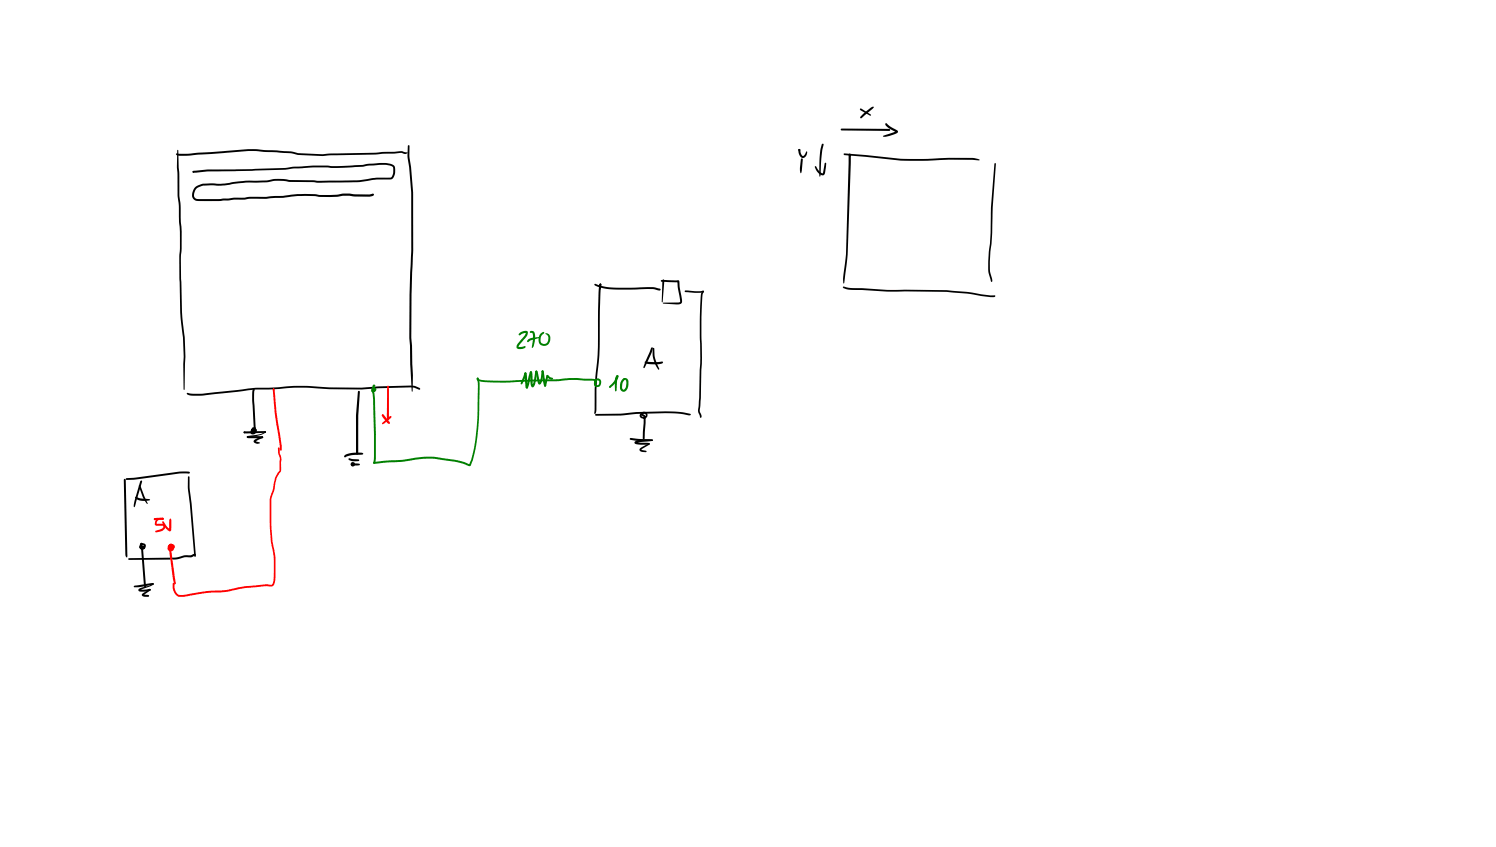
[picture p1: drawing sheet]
<svg xmlns="http://www.w3.org/2000/svg" width="449mm" height="254mm" viewBox="0 0 449 254" stroke-linecap="round" stroke-linejoin="round" font-family="sans-serif">
<g fill="#000">
<path d="M52.8 46.1h4l17.8-1.4 8.4 .4 4.4 .3 2 .5 7.3 .4 2.5-.3 13.3-.2 7.9-.5 1.9 .5-.7 .4-1.2-.4-7.8 .5-13.4 .3-2.5 .2-7.3-.3-2.2-.6-4.2-.2-8.5-.4-19.4 1.4a2.87 2.87 0 0 1-2.3-.4zM53.3 44.9l.5 7.1v6.7l.4 2.6 .3 8.2-.2 8.6 .3 15.5 .8 7.6 .2 5.6-.4 10.2-.1-.2v-9.9l-.2-5.7-.8-7.6-.3-15.5 .2-8.6-.4-7.9-.3-2.9-.2-8.5 .1-5.1zM122.4 43.6h.3l.1 .2v3.1l.5 3.2 .6 7.8v17.2l-.5 13.3v12.9l.5 11.2-.3 5-.6-8.2-.2-8v-12.9l.6-13.3-.1-17.4-.6-7.5-.5-3.3zM178.3 85.2l.1-.1a22.5 22.5 0 0 0 9.4 1.2l8.1-.2 2 .4 .3 .3-.4 .3-1.8-.4a97.4 97.4 0 0 1-14.5-.2l-2.4-.6-.7-.3zM179.9 85.1l.5 .2-.3 1.6-.3-.9zM180 85l.4 .3-.2 .3-.4-.3zM179.8 85.2l.3-.2 .3 .3-.5 10.6a95.3 95.3 0 0 1-.8 17.2l-.2 9.8-.1 .8-.4 .5-.2-.2 .2-7.2 .7-8a86.4 86.4 0 0 0 .3-12.9l.1-8.2zM198.3 84l5.3 .1 1 5.7a1.17 1.17 0 0 1-.3 1.3 1.17 1.17 0 0 1-1.3 .2l-4.2-.4 5.2-.3-.7-4.7-.1-1.4 .2 .1-4.9-.1zM198.8 83.9h.4l.1 .2-.7 6.6zM205.4 87.2l3.9 .1 1.6-.1 .3 .2-.8 .4h-2l-2.8-.2-.2-.2zM210.7 87.2l.5 .2-.4 .6a92.6 92.6 0 0 0-.3 15.1v5.9l-.4 12.7a3.7 3.7 0 0 0 .4 3.2l-.4 .4-.2-.4a4 4 0 0 1-.3-3.3l.4-12.6v-5.9a65.7 65.7 0 0 1 .5-15.4zM56.1 117.9l.1-.1a17.5 17.5 0 0 0 6.9 0l13.6-1.5 7.3-.2a65.6 65.6 0 0 1 14.8 .1l9.7 .1 4.9-.4 9.8-.3 1.4 .2 1.5 .8-.3 .3-1.4-.6-1.2-.1-9.8 .2-4.9 .4-9.7-.1a65.8 65.8 0 0 0-15-.1l-7.1 .2a157.4 157.4 0 0 1-18.7 1.9h-.4a1.76 1.76 0 0 1-1.6-.7z"/>
<path d="M75.9 116.8l.2-.2 .3 .3-.2 3.2 .5 8.3-.3 .3-.3-.4-.5-8.2 .1-2.7zM193.4 108.5l3.7 .1 1.5-.2 .3 .3a4.5 4.5 0 0 1-3.6 .5 1.8 1.8 0 0 1-1.9-.7zM195.3 104.3l.3-.2 .2 .4a23.6 23.6 0 0 1-2.6 5.9l-.2-.3zM195.8 104.4l.4 .1 .2 2.5 1.4 3.6-.2 .3-.9-1.3-.8-2.2zM73.1 129.5l6.4-.2 .3 .2-.3 .3-5.4 .2-.9-.1zM73.1 129.4h.5l-.1 .5h-.4zM74.1 130.8h4.5l.4 .3-.3 .3h-4.3l-.3-.1zM74.1 130.8l.5 .2-.1 .3-.5-.2zM75.7 128.3l.3-.2a.36 .36 0 0 1 .5 .1 .36 .36 0 0 1-.1 .5h-.4l-.2 .5 .2-.4 .1 .2-.4 .7 .5-.2 .3-.4-.1-.3a.44 .44 0 0 1 .7 .1 .44 .44 0 0 1-.2 .6 .97 .97 0 0 1-1 .9 .97 .97 0 0 1-.9-1 .97 .97 0 0 1 .9-1 .66 .66 0 0 1 .6 .9 .66 .66 0 0 1-.9 .4 .94 .94 0 0 1 .1-1.4zM76.2 132l1.2-.7 1.5-.4-.1 .5-2.2 1v-.1l1.4 .5-.7 .3a.8 .8 0 0 1-.9-.2 .8 .8 0 0 1-.2-.9zM79.4 129.4l.2-.1 .2 .3-.3 .2zM74.1 130.9l4.2-.8 1.3-.8 .2 .3-1.3 .7-1.9 .5-2.3 .5z"/>
<path d="M178.6 124.2l21-.8a25.9 25.9 0 0 1 7.4 .7l.3 .2-.7 .3-2.7-.5-4.3-.2-8.7 .2-4.8 .5-7.3 .1zM189 131.4l6.6 .4 .3 .2-.3 .2h-4.4l-2.1-.3-.2-.2zM192.5 123.6l.2-.1 .3 .3-.5 .7v.3l.6 .2 .5-.2v-.6l-.4-.2-.3 .2 .7 .6a11.1 11.1 0 0 1-.2 4.7v2l-.3 .3-.3-.3v-2a10.1 10.1 0 0 0 .2-4.5l-.4-.3a.79 .79 0 0 1 0-1.1 .79 .79 0 0 1 1.2 0l.4 .6-.1 .8-.6 .5h-1a.86 .86 0 0 1-.6-.7 .86 .86 0 0 1 .2-.8zM192 134.4l2.7-1.5 .2 .2-2.6 1.7 1.5 .4 .2 .2-.2 .2-1.3-.1a.6 .6 0 0 1-.6-.4 .6 .6 0 0 1 .1-.7zM194.4 133.1l.3-.2 .2 .2-.2 .3zM190.4 132.4l1.7-.4 3.5-.2 .3 .2-.3 .2-4.8 .6v-.2l3.8 .2 .3 .3-.2 .2-3.7-.1-.6-.3zM37.2 143.7l.2-.1 .3 .3 .5 22.7-.1 .6-.3-.3-.2-.7zM37.8 143.5l15.9-2.1h3l.3 .3-.3 .3h-2.9l-13.8 1.9h-2zM40.6 149l4.4 .9-.3 .2-1.9 .1a2.99 2.99 0 0 1-2.3-1zM41.7 145.5l.4 .1 2.2 5.3-.1 .2-1.4-2.1zM42.1 144.3l.3-.2 .2 .3-2.3 7.7-.2-.6 .3-1.4zM56.4 142.9l.4 .2 .1 3.6 .6 4.2 1.3 15.8-.3 .3-.2-.3-1.4-15.7-.5-4.2z"/>
<path d="M38.5 167.5l13.9-.3 2.9-.7h1.9a1.23 1.23 0 0 1 1.6-.1l-.5 .3a2.23 2.23 0 0 1-2 .4h-1l-2.9 .7-13.7 .1-.2-.1zM40.3 175.6l5.3-.8 .5 .3-.2 .3-4.5 .7h-1.2l-.1-.2zM42.2 162.9l.3-.1 .2 .2-.3 .7-.3-.3zM42.2 162.9h.4l.1 .2-.2 1.1h.5l.2-.6-.5-.1-.2 .6 .4 .1-.1-.1 1.1 11.7-.3 .4-.3-.2-.2-1-.8-10.8 .2-.5a.6 .6 0 0 1 .9 .5 .6 .6 0 0 1-.9 .6 .95 .95 0 0 1-.4-1.6 .95 .95 0 0 1 1.6 .3 .95 .95 0 0 1-1 1.3h-.3a1.13 1.13 0 0 1-.2-1.9zM43.2 175.9l.4-.2 .2 .2-.2 .3zM42.7 178.1l2.2-1.5 .3 .2-.1 .3-2 1.4v-.3l1.4 .2 .2 .3v.2l-1.8-.1-.4-.4zM41.6 176.6l3.2-1 1.1-.7 .2 .4-.7 .4-3.4 1.3v-.2l2.9-.2 .3 .3-.3 .2a3.6 3.6 0 0 1-3.4-.1zM45.9 174.9l.2 .2-.2 .3-.2-.3z"/>
<circle cx="78.7" cy="131.1" r=".28"/>
<circle cx="44.9" cy="176.9" r=".26"/>
</g>
<g fill="#f00">
<path d="M50.6 163.4a.97 .97 0 0 1 1.3-.2 .97 .97 0 0 1 .3 1.3l-.5 .2a.82 .82 0 0 1-1.1-.7 .82 .82 0 0 1 1-.9v.6l-.5-.2 .3 .5h.4l-.7-.2-.2 .7 .5 .2 .3-.4-.6 .2 .2-.3 1.5 10.7-.3 .3-.3-.2-.3-1.3-1.3-9.3a.82 .82 0 0 1 .8-.7 .82 .82 0 0 1 .8 .6 1.04 1.04 0 0 1-1.5 .8 1.04 1.04 0 0 1-.1-1.7z"/>
<path d="M46.2 155.5l.4-.1 .1 .5-.4 .1z"/>
<path d="M46.2 155.5h.5v.3l-.5 .1z"/>
<path d="M46.4 155.4l2.4-.1 .3 .3-.3 .3-2.4 .1-.3-.3z"/>
<path d="M48.5 155.5l.3-.2 .3 .4-.3 .2z"/>
<path d="M46.9 155.7l.9-.4a.73 .73 0 0 1 1.2 .5l-1.5 .2-.6 1.1h1.9l.6 .3a1.12 1.12 0 0 1-.6 1.7l-2.2 .5 .2-.5 1.7-.5 .5-.6-.3-.3h-1.6a.74 .74 0 0 1-.7-.5 .74 .74 0 0 1 .2-.8z"/>
<path d="M48.7 156.4h.4l.9 1.5 1 .8-.3 .2 .1-3 .3-.4 .2 .1 .1 3.1-.2 .6a2.36 2.36 0 0 1-2-1.6l-.6-1.1z"/>
<path d="M81.9 116.6l.3-.1 .2 .3 .5 6.9 1.6 9.9v1.3l-.3 .3-.2-.3-1.6-11.2z"/>
<path d="M51.9 174.9l.4 .1-.2 .4-.2-.2z"/>
<path d="M51.9 174.9h.3l.1 .4h-.3z"/>
<path d="M83.4 134.2h.2l.3 .2v1.5l.5 1.5-.1 3.8-1.4 2.3-.6 3.4-.6 1.8a38.6 38.6 0 0 0-.3 9l.4 4.7a32.1 32.1 0 0 1 .5 12.8l-.4 .5-.5 .2-2-.1-5.8 .5-5.7 1.2-6 .3-5.8 1a3.3 3.3 0 0 1-3.3-.4 4 4 0 0 1-.9-3.4l.3-.1 .2 .3a2.68 2.68 0 0 0 1.6 3.2h1.2l6.6-1.1 6-.4 5.7-1.1 6-.6 2 .1a1.9 1.9 0 0 0 .6-2 30.2 30.2 0 0 0-.9-10.8l-.3-5.1a35.1 35.1 0 0 1 .3-8.9l.6-1.7 .7-3.5 1.3-2.2 .2-3.4-.6-1.7z"/>
<circle cx="82.1" cy="116.8" r=".32"/>
</g>
<path d="M107.4 117.3h.5l.1 .2-.5 7v11.5l-.4 .3-.3-.3v-11.3zM103.5 136.5a8.5 8.5 0 0 1 5.4-.6l.1 .2-.4 .2a13.7 13.7 0 0 0-5.3 .8zM104.6 137.5l2.9 .3 .3 .2-.3 .3h-.8a2.76 2.76 0 0 1-2.2-.6zM105.5 139h2.2l.3 .3-.3 .2-1.6 .1a.45 .45 0 0 1-.5-.2 .45 .45 0 0 1-.1-.4z" fill="#000"/>
<circle cx="105.8" cy="139.2" r=".71" fill="#000"/>
<g fill="#008000">
<path d="M111.9 115.4l.4-.1 .3 .3-.4 .2h.1v.7l-.2-.1-.3 .7 .6-.3 .1 .1-.3 .5 .3 2.4 .3 16.9-.3 2.1-.3 .3-.3-.3 .3-1.6v-7l-.4-12a1.22 1.22 0 0 1 .5-1.8 .59 .59 0 0 1 .6 .7 .59 .59 0 0 1-.8 .5 .79 .79 0 0 1-.8-.7 .79 .79 0 0 1 .7-.9 .48 .48 0 0 1 .6 .5 .48 .48 0 0 1-.7 .4 .48 .48 0 0 1-.2-.7z"/>
<path d="M112 138.6h.5l-.1 .4-.4-.1z"/>
<path d="M112 138.6l8.5-.7 6.4-.9h2.9l7 .9 2.4 .6 1.7 .7-.2 .1 .1-.3a33.7 33.7 0 0 0 2.2-11.3l.3-11.8-.2-2.6 .4 .1 .3 1.2a88.3 88.3 0 0 1-1.7 22.4l-.5 1.6a1.09 1.09 0 0 1-.9 1.2l-3.8-1.2-7.1-1h-2.8l-6.5 .9-7.6 .6-.9-.1z"/>
<path d="M143.2 113.2l.4 .3-.2 .3-.4-.3z"/>
<path d="M143.1 113.3h.4v.4h.2a37.2 37.2 0 0 0 11.2 .3l13.2-.4a24.3 24.3 0 0 1 7.2 0h2.5l.8 .1 .3 .3-.3 .3-3.3-.2a34 34 0 0 0-7.9 .2l-12.5 .3a34.3 34.3 0 0 1-11.5-.4l-.4-.4z"/>
<path d="M178.4 113.8h.4v.4h-.4z"/>
<path d="M178.4 113.8l.5 .1-.1 1.5h.7l.2-.5v-.6l-.7-.2-.2 .3 .3 .3a.53 .53 0 0 1-.8 0 .53 .53 0 0 1 .1-.8l.5-.4h.6a1.37 1.37 0 0 1 .9 1.2 1.37 1.37 0 0 1-.8 1.3 1 1 0 0 1-1.5-1.1z"/>
<path d="M185 112.6a.59 .59 0 0 1 .5 .4 .59 .59 0 0 1-.2 .7l-1.3 1.8-.9 .8h-.4v-.5l1.8-1.9 .4-1 .1 .1z"/>
<path d="M184.9 112.6l.3-.1 .3 .3-.3 .3 .2-.1-.3 .9-.2 3.3-.2 .2-.2-.2-.1-2.8 .1-1z"/>
<path d="M186.9 113.5l.3-.1 .3 .3-.8 1.6-.1 1.1 .4 .4a.79 .79 0 0 0 .7-.8l.2-1.3-.3-.8a.3 .3 0 0 1-.4-.3 .3 .3 0 0 1 .5-.2l.5 .3 .3 .6a2.99 2.99 0 0 1-.9 3 1.11 1.11 0 0 1-1.6-1.1l.1-1.6z"/>
</g>
<g fill="#f00">
<path d="M116.2 115.7h.3l.1 .2 .1 10-.3 .3-.4-.3z"/>
<path d="M114.6 124.4l.4-.1 .1 .4h-.5z"/>
<path d="M114.6 124.3h.4l1.9 2.3v.4a2.54 2.54 0 0 1-1.9-1.6l-.5-.8z"/>
<path d="M114.7 126.8l2.6-2.1 .2 .3-.2 .3-1.5 1.3a1.02 1.02 0 0 1-1.2 .5z"/>
</g>
<g fill="#000">
<path d="M252.2 38.6l14.3 .1 .5 .3-.3 .3-14.3-.2-.2-.3zM258.9 34.1l2.5-2 .5-.1 .2 .1-3.6 3.3h-.4v-.4zM258 32.6h.3l3 1.9-.3 .2-3-1.7zM265.6 37l.2-.1 1.4 1.1 1.9 1.1 .3 .4-.3 .4-1 .5-3.1 .6-.2-.1 .2-.2 3.8-1.4v.3a6 6 0 0 1-3.3-2.3zM57.8 51.4l.2-.1 .3 .3-.4 .2zM57.9 51.3l4.5-.5 13.1-.1 10-.3 2.4-.4 5.9-.3 9.3 .1 5.6-.3 5.2-.6h2.1l1.9 .5a1.33 1.33 0 0 1 .6 1.6 2.58 2.58 0 0 1-1.2 2.8h-4.3l-5 .8-3.1 .1-9.6 .1-8.4-.2-1.1-.3a15.4 15.4 0 0 0-6.1 .4h-5.9l-7.6 1h-5.3l-2 1-.6 1.2-.1 1 .3 .5 .6 .3h6.5l9.3-.7h4.9l5.1-.3 5.4-.5a14.7 14.7 0 0 1 5.4 .2h5.4l1.8-.4h1.9l1.7 .3h4.3l1.1-.2 .3 .3-.2 .3-1.2 .3-8.1-.3a25.7 25.7 0 0 1-7.9 .2l-5.5-.1-4.4 .5-5.1 .3h-4.9l-9.3 .7h-5.9a1.98 1.98 0 0 1-2-1.1 1.98 1.98 0 0 1 .3-2.2l.9-1.2 2-.7h5.4l8.5-.9a24.2 24.2 0 0 0 7.1-.5h2.9l2.1 .3 8.4 .2 11.5-.1 6.1-.8h4.2l.4-.3a4 4 0 0 0 .4-2.9l-1.1-.5-2.7-.2-9.3 .8-5 .2-6-.2-5.9 .3-2.4 .4-10 .3-13.1 .2-3.6 .4-1-.1zM57.8 51.3h.4l.1 .3-.4 .1zM239.6 44.8l.4 .1v.3l-.5-.1zM239.6 44.7h.3l.1 .5h-.4zM239.6 44.7h.4l.2 1.4 .6 .7a1.28 1.28 0 0 0 1-1.3l.2-.1a1.27 1.27 0 0 1-.2 1.5 1.27 1.27 0 0 1-1.5 .3 2.64 2.64 0 0 1-.7-2.5zM240.3 47.6h.4l.1 .2-.3 3.3-.3 .9-.3-1.6zM244.4 50l.2-.2 .2 .1 .9 1.4 1.1 .7 .6-3.1 .2-.2 .2 .3-.3 2.8a.94 .94 0 0 1-.8 .8 .94 .94 0 0 1-1-.5l-.8-.9z"/>
<path d="M246.5 43.3l.3-.2 .3 .2a49.2 49.2 0 0 0-1.1 9.6l-.1 .1a30.1 30.1 0 0 1 .2-8.1zM253.1 46.1l6.6 .4 10.5 1.1 21.5-.2 1.7 .3 .5 .3-9.4-.1-6.3 .3h-8.1l-16.8-1.7zM254.7 46.2l.5 .1v.6l-.4-.1zM254.6 46.3l.3-.2 .3 .3-.9 29.8-1.2 8.8a15.1 15.1 0 0 1 .4-6.2l.3-2.6zM298.3 49.1l.2-.2 .2 .2-1 16a50.2 50.2 0 0 1-.6 10.4l-.2 5.4 .8 3.2-.3 .5-1-3.4 .2-5.8a48.4 48.4 0 0 0 .6-10.4v-2.8zM252.9 86l2.2 .4 11 .5 17.9 .1 6.8 .6 3.5 .7 4 .3 .3 .2-.2 .3h-1.3l-7.1-1.1-6.1-.5h-17.8l-10.7-.6-2.4-.5z"/>
<circle cx="254.9" cy="46.4" r=".33"/>
</g>
<g fill="#008000">
<path d="M157.3 111.8h.5v.5l-.4 1.4-1 1.6-.2-.4z"/>
<path d="M157.5 111.7l.4 .3-.2 .3-.4-.3z"/>
<path d="M157.4 111.8l.4-.1 .2 .4 .3 4.3a.53 .53 0 0 1-.6-.1 .53 .53 0 0 1-.1-.6z"/>
<path d="M157.8 116l.3-.1 .2 .5-.4 .1z"/>
<path d="M159 111.4l.2-.1 .4 .4-1 3.9-.2 .7-.4 .2-.3-.3z"/>
<path d="M159 111.4h.5l.1 .4 .3 3.8h-.3l.4-1.1 .6-3.1 .3-.3 .3 .4-.3 1.2a4.4 4.4 0 0 1-1 3.4h-.4l-.3-.7z"/>
<path d="M160.7 111.2h.4l.2 .4 .7 3.2h-.3l.6-1.8a2.17 2.17 0 0 1 .4-1.9l.3 .5a5.2 5.2 0 0 1-1 3.7h-.4l-.2-.4z"/>
<path d="M162.5 111.2l.3-.1 .2 .5h-.3z"/>
<path d="M162.5 111.2l.2-.1 .4 .3 .7 4.2-.3 .3-.3-.2-.3-1z"/>
<path d="M164 112.5l.2-.1 .3 .3-.7 3-.3 .2-.3-.3z"/>
<path d="M164 112.5h.3l1 .7a.38 .38 0 0 1 .4 .2 .38 .38 0 0 1-.1 .5l-1.1-.4-.5-.6z"/>
<path d="M155.7 100.1a1.97 1.97 0 0 1 2.6-.5l-.3 1.3-2.5 3.1h1a.84 .84 0 0 1 1.2 .1 2.16 2.16 0 0 1-2.7 .3l-.1-.6a5.5 5.5 0 0 1 2-2.6l.8-1.5 .2 .2-1 .1-1 .6-.3-.3z"/>
<path d="M159.1 99.3a1.1 1.1 0 0 1 1.2 .2 1.1 1.1 0 0 1 .2 1.2l-.4 3.1a.39 .39 0 0 1-.2 .4 .39 .39 0 0 1-.4 0l.3-1.6a4 4 0 0 0-.1-2.7l-.7-.1z"/>
<path d="M158.4 101.8l1.5-.5 1.9-.1-2.7 .9-.7 .5-.3-.3z"/>
<path d="M162.2 100l.7-.5 .3 .1-.1 .4-.3 .3a1.62 1.62 0 0 0 .1 2.8h.2a1.22 1.22 0 0 0 1.3-1.1v-1.2l-.8-.6a.83 .83 0 0 1 1.3 .4 2.04 2.04 0 0 1-.3 2.5 2.04 2.04 0 0 1-2.4 .3 2.49 2.49 0 0 1 0-3.4z"/>
<circle cx="159.3" cy="111.7" r=".32"/>
<circle cx="160.9" cy="111.4" r=".3"/>
<circle cx="163.5" cy="115.6" r=".3"/>
</g>
</svg>
